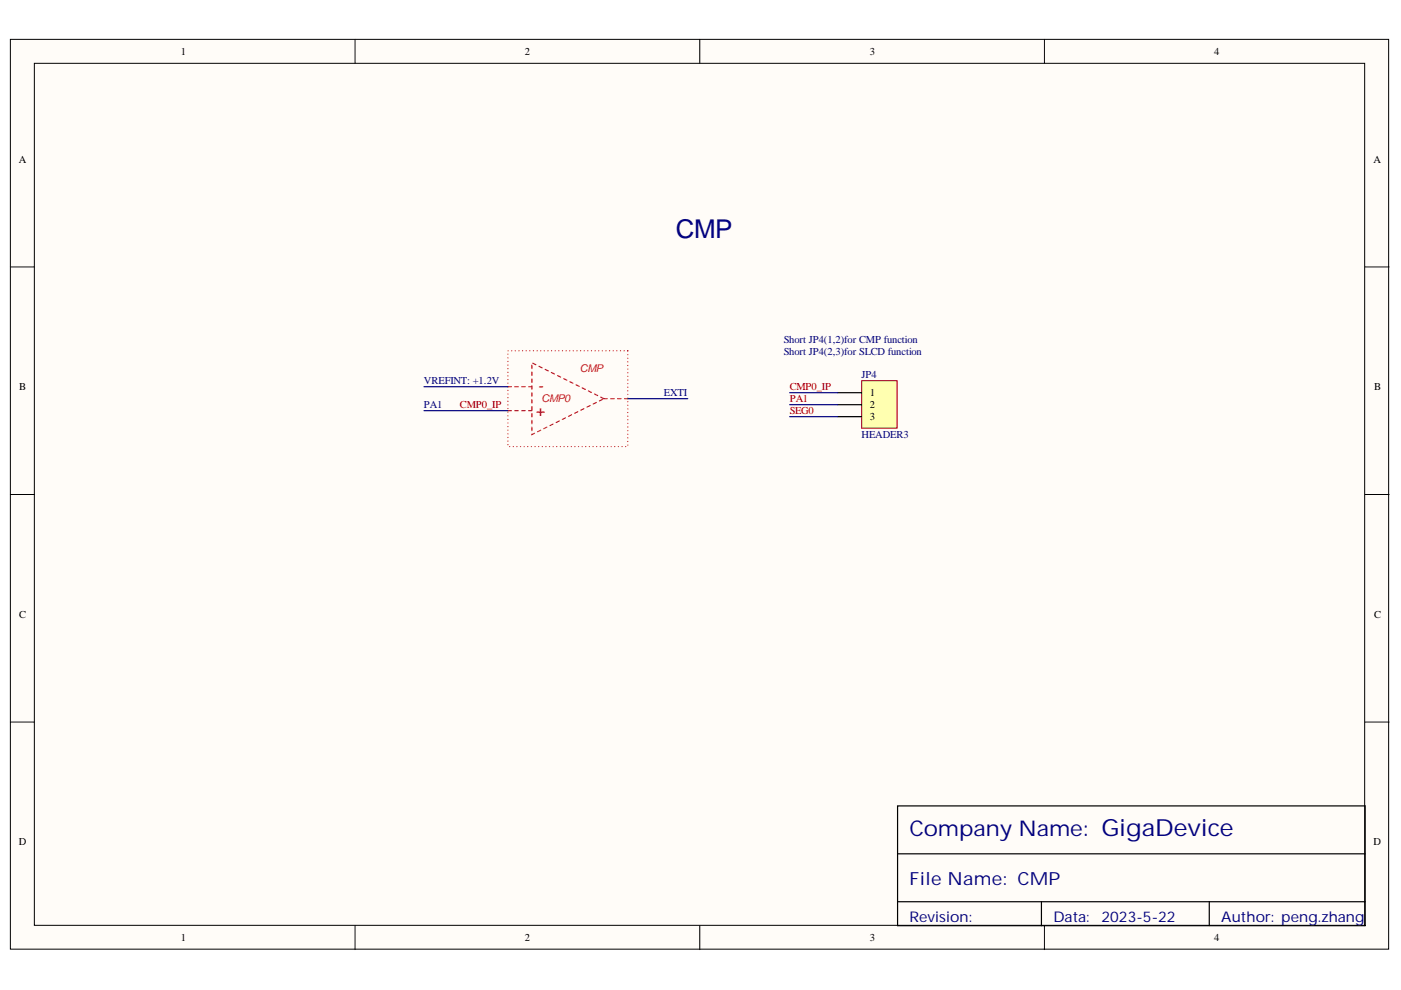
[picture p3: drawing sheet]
<svg xmlns="http://www.w3.org/2000/svg" width="297mm" height="210mm" viewBox="0 0 297 210" stroke-linecap="round" stroke-linejoin="round" font-family="sans-serif">
<defs><g id="words">
<text font-size="5.5" fill="#000080" x="143.3" y="50.4">CMP</text>
<text font-size="4.6" fill="#000080" x="192.8" y="177.3">Company Name: GigaDevice</text>
<text font-size="3.8" fill="#000080" x="192.8" y="187.6">File Name: CMP</text>
<g font-size="3.2" fill="#f00">
<text x="114" y="83">-</text>
<text x="113.5" y="88.3">+</text>
</g>
<g font-size="3.1" fill="#000080">
<text x="192.8" y="195.5">Revision:</text>
<text x="223.3" y="195.5">Data:</text>
<text x="233.5" y="195.5">2023-5-22</text>
<text x="258.9" y="195.5">Author: peng.zhang</text>
</g>
<g font-size="2.3" fill="#ee0e22">
<text x="122.9" y="79">CMP</text>
<text x="114.8" y="85.3">CMP0</text>
</g>
<g font-size="2.2">
<text x="38.3" y="11.7">1</text>
<text x="111.3" y="11.7">2</text>
<text x="184.5" y="11.7">3</text>
<text x="257.5" y="11.7">4</text>
<text x="4" y="34.5">A</text>
<text x="291.2" y="34.5">A</text>
<text x="4.1" y="82.7">B</text>
<text x="291.3" y="82.7">B</text>
<text x="184.5" y="84.1">1</text>
<text x="184.5" y="86.6">2</text>
<text x="184.5" y="89.1">3</text>
<text x="4.1" y="131">C</text>
<text x="291.3" y="131">C</text>
<text x="4" y="179.2">D</text>
<text x="291.2" y="179.2">D</text>
<text x="38.3" y="199.6">1</text>
<text x="111.3" y="199.6">2</text>
<text x="184.5" y="199.6">3</text>
<text x="257.5" y="199.6">4</text>
</g>
<g font-size="2.2" fill="#000080">
<text x="166.2" y="72.6">Short JP4(1,2)for CMP function</text>
<text x="166.2" y="75.2">Short JP4(2,3)for SLCD function</text>
<text x="89.9" y="81.5">VREFINT: +1.2V</text>
<text x="182.7" y="80.2">JP4</text>
<text x="89.9" y="86.6">PA1</text>
<text x="140.7" y="84.1">EXTI</text>
<text x="182.7" y="92.9">HEADER3</text>
</g>
<g font-size="2.2" fill="#800000">
<text x="167.4" y="82.8">CMP0_IP</text>
<text x="97.5" y="86.6">CMP0_IP</text>
<text x="167.4" y="85.3">PA1</text>
<text x="167.4" y="87.9">SEG0</text>
</g>
</g></defs>
<g fill="#fffcf8" stroke="#000" stroke-width=".21">
<path d="M2.2 8.3h292.2v192.9h-292.2z"/>
<path d="M7.3 13.4h282v182.8h-282z"/>
</g>
<path d="M75.3 8.3v5.1M148.4 8.3v5.1M221.4 8.3v5.1M2.2 56.6h5.1M289.4 56.6h5.1M2.2 104.8h5.1M289.4 104.8h5.1M2.2 153.1h5.1M289.4 153.1h5.1M75.3 196.3v5M148.4 196.3v5M221.4 196.3v5" fill="none" stroke="#000" stroke-width=".21"/>
<path d="M190.3 170.9h99.1v25.4h-99.1zM190.3 181h99.1M190.3 191.2h99.1M220.8 191.2v5.1M256.4 191.2v5.1" fill="none" stroke="#000" stroke-width=".25"/>
<path d="M107.7 82h5.1M107.7 87.1h5.1M128 84.5l-15.2-7.6v15.2l15.2-7.6M128 84.5h5.1" fill="none" stroke="#ee0e22" stroke-width=".25" stroke-dasharray=".7 .7"/>
<path d="M133.1 74.4h-25.4v20.3h25.4v-20.3" fill="none" stroke="#ee0e22" stroke-width=".25" stroke-dasharray="0 .7"/>
<path d="M89.9 82h17.8M89.9 87.1h17.8M133.1 84.5h12.7" fill="none" stroke="#000080" stroke-width=".25"/>
<path d="M182.7 80.7h7.5v10.1h-7.5z" fill="#ffffb0" stroke="#800000" stroke-width=".21"/>
<path d="M177.6 83.3h5.1M177.6 85.8h5.1M177.6 88.3h5.1" fill="none" stroke="#000" stroke-width=".25"/>
<path d="M167.4 83.3h10.2M167.4 85.8h10.2M167.4 88.3h10.2" fill="none" stroke="#000080" stroke-width=".25"/>
<use href="#words"/>
</svg>
